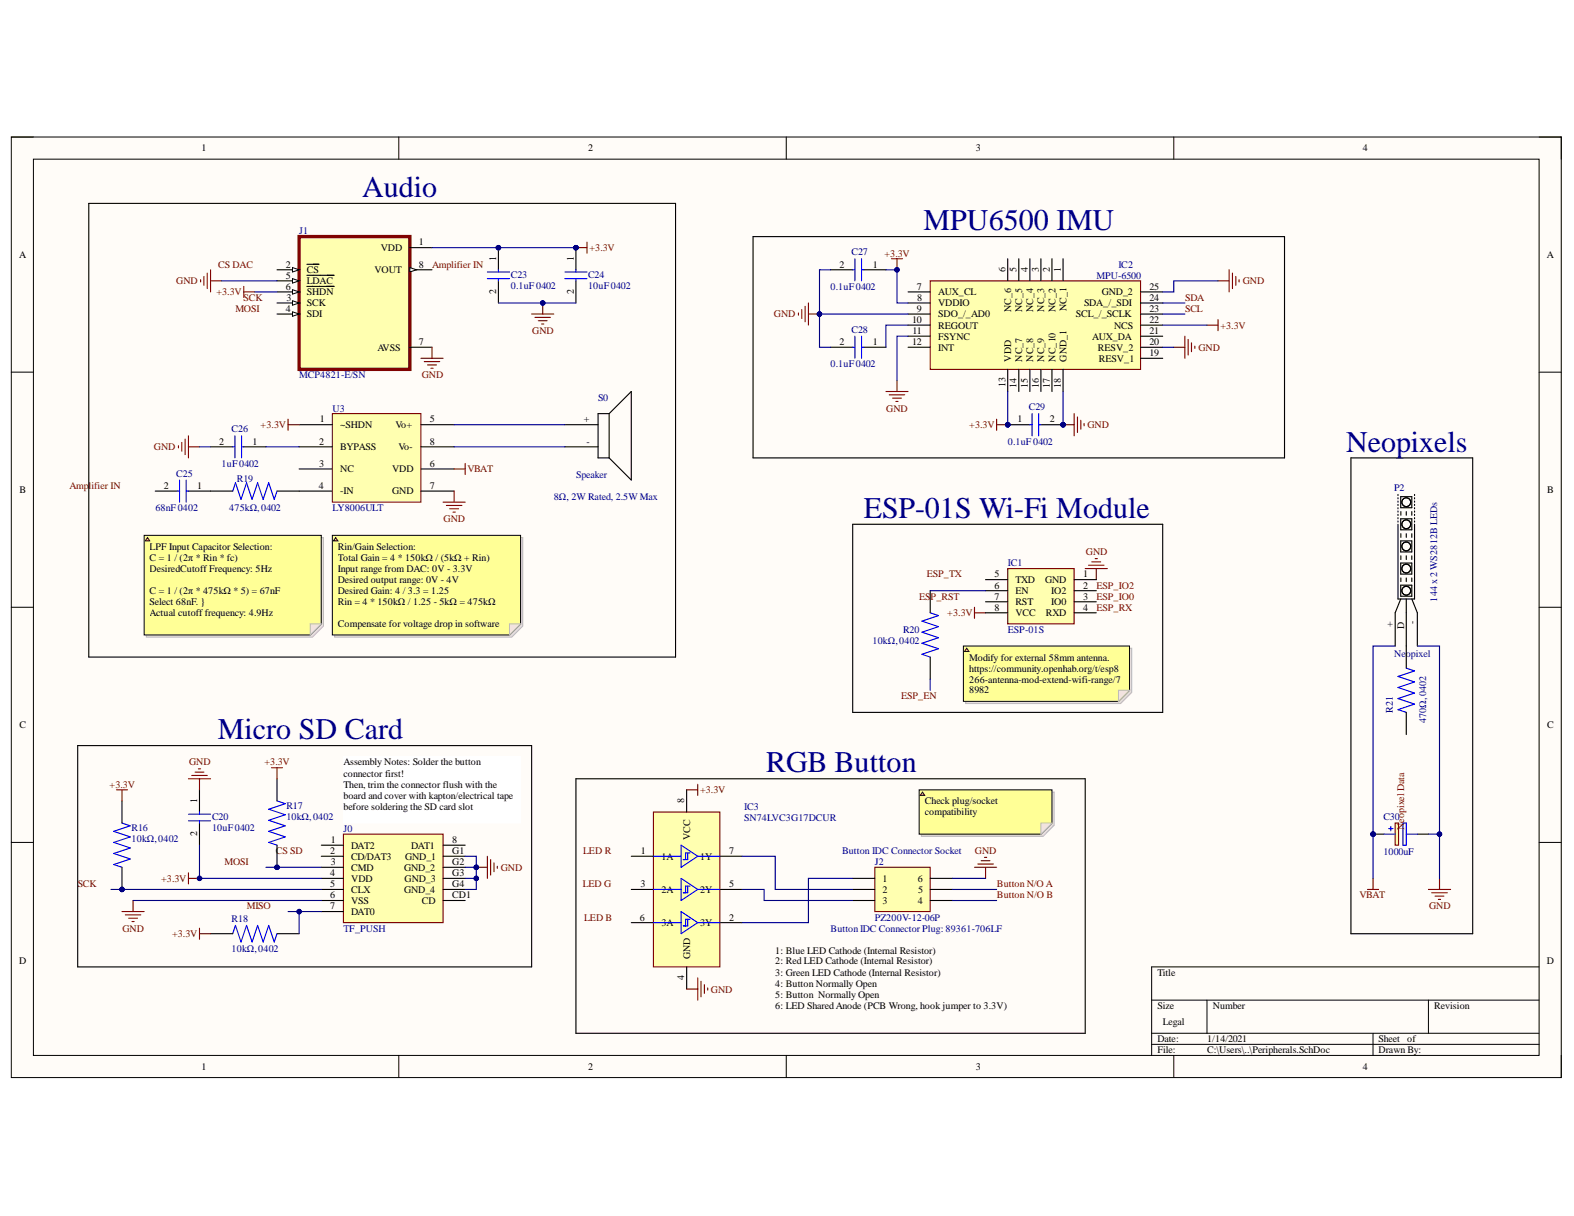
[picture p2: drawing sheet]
<svg xmlns="http://www.w3.org/2000/svg" width="279mm" height="216mm" viewBox="0 0 279 216" stroke-linecap="round" stroke-linejoin="round" font-family="sans-serif">
<defs><g id="words">
<g font-size="5.3" fill="#000080">
<text x="64.3" y="34.9">Audio</text>
<text x="163.9" y="40.8">MPU6500 IMU</text>
<text x="239" y="80.2">Neopixels</text>
<text x="153.4" y="91.9">ESP-01S Wi-Fi Module</text>
<text x="38.7" y="131.2">Micro SD Card</text>
<text x="136" y="137.1">RGB Button</text>
</g>
<g font-size="1.8">
<text x="35.8" y="26.9">1</text>
<text x="104.4" y="26.9">2</text>
<text x="173.2" y="26.9">3</text>
<text x="241.9" y="26.9">4</text>
<text x="3.4" y="45.8">A</text>
<text x="50.8" y="47.5">2</text>
<text x="67.6" y="44.6">VDD</text>
<text x="74.4" y="43.6">1</text>
<text x="74.4" y="47.5">8</text>
<text x="88.1" y="46.3" transform="rotate(-90 88.1 46.3)">1</text>
<text x="101.8" y="46.3" transform="rotate(-90 101.8 46.3)">1</text>
<text x="149" y="47.5">2</text>
<text x="155" y="47.5">1</text>
<text x="274.6" y="45.8">A</text>
<text x="50.8" y="49.5">5</text>
<text x="50.8" y="51.4">6</text>
<text x="50.8" y="53.4">3</text>
<text x="54.5" y="48.5">CS</text>
<text x="54.5" y="50.5">LDAC</text>
<text x="54.5" y="52.4">SHDN</text>
<text x="66.5" y="48.5">VOUT</text>
<text x="88.1" y="52.3" transform="rotate(-90 88.1 52.3)">2</text>
<text x="101.8" y="52.3" transform="rotate(-90 101.8 52.3)">2</text>
<text x="162.7" y="51.4">7</text>
<text x="162.8" y="53.4">8</text>
<text x="166.6" y="52.4">AUX_CL</text>
<text x="178.5" y="48.3" transform="rotate(-90 178.5 48.3)">6</text>
<text x="180.4" y="48.3" transform="rotate(-90 180.4 48.3)">5</text>
<text x="182.5" y="48.3" transform="rotate(-90 182.5 48.3)">4</text>
<text x="184.4" y="48.3" transform="rotate(-90 184.4 48.3)">3</text>
<text x="186.3" y="48.3" transform="rotate(-90 186.3 48.3)">2</text>
<text x="188.3" y="48.3" transform="rotate(-90 188.3 48.3)">1</text>
<text x="195.6" y="52.4">GND_2</text>
<text x="204" y="51.4">25</text>
<text x="204" y="53.4">24</text>
<text x="50.8" y="55.4">4</text>
<text x="54.5" y="54.4">SCK</text>
<text x="54.5" y="56.3">SDI</text>
<text x="161.9" y="57.3">10</text>
<text x="162" y="59.3">11</text>
<text x="162.7" y="55.4">9</text>
<text x="166.6" y="54.4">VDDIO</text>
<text x="166.6" y="56.3">SDO_/_AD0</text>
<text x="166.6" y="58.4">REGOUT</text>
<text x="179.5" y="55.4" transform="rotate(-90 179.5 55.4)">NC_6</text>
<text x="181.4" y="55.4" transform="rotate(-90 181.4 55.4)">NC_5</text>
<text x="183.4" y="55.4" transform="rotate(-90 183.4 55.4)">NC_4</text>
<text x="185.3" y="55.3" transform="rotate(-90 185.3 55.3)">NC_3</text>
<text x="187.4" y="55.4" transform="rotate(-90 187.4 55.4)">NC_2</text>
<text x="189.3" y="55.2" transform="rotate(-90 189.3 55.2)">NC_1</text>
<text x="191" y="56.3">SCL_/_SCLK</text>
<text x="192.4" y="54.4">SDA_/_SDI</text>
<text x="197.8" y="58.4">NCS</text>
<text x="204" y="55.4">23</text>
<text x="204" y="57.3">22</text>
<text x="204" y="59.3">21</text>
<text x="67" y="62.2">AVSS</text>
<text x="74.4" y="61.2">7</text>
<text x="149" y="61.2">2</text>
<text x="155" y="61.2">1</text>
<text x="161.9" y="61.2">12</text>
<text x="166.6" y="60.3">FSYNC</text>
<text x="166.6" y="62.2">INT</text>
<text x="179.5" y="64.2" transform="rotate(-90 179.5 64.2)">VDD</text>
<text x="181.4" y="64.2" transform="rotate(-90 181.4 64.2)">NC_7</text>
<text x="183.4" y="64.2" transform="rotate(-90 183.4 64.2)">NC_8</text>
<text x="185.3" y="64.2" transform="rotate(-90 185.3 64.2)">NC_9</text>
<text x="187.4" y="64.2" transform="rotate(-90 187.4 64.2)">NC_10</text>
<text x="189.3" y="64.2" transform="rotate(-90 189.3 64.2)">GND_1</text>
<text x="193.9" y="60.3">AUX_DA</text>
<text x="194.9" y="62.2">RESV_2</text>
<text x="195.1" y="64.2">RESV_1</text>
<text x="204" y="61.2">20</text>
<text x="204" y="63.3">19</text>
<text x="178.5" y="68.8" transform="rotate(-90 178.5 68.8)">13</text>
<text x="180.4" y="68.8" transform="rotate(-90 180.4 68.8)">14</text>
<text x="182.5" y="68.8" transform="rotate(-90 182.5 68.8)">15</text>
<text x="184.4" y="68.8" transform="rotate(-90 184.4 68.8)">16</text>
<text x="186.3" y="68.8" transform="rotate(-90 186.3 68.8)">17</text>
<text x="188.3" y="68.8" transform="rotate(-90 188.3 68.8)">18</text>
<text x="56.8" y="75">1</text>
<text x="60.4" y="76">~SHDN</text>
<text x="70.2" y="76">Vo+</text>
<text x="76.3" y="75">5</text>
<text x="103.6" y="75">+</text>
<text x="180.6" y="75">1</text>
<text x="186.3" y="75">2</text>
<text x="38.9" y="79">2</text>
<text x="44.8" y="79">1</text>
<text x="56.7" y="79">2</text>
<text x="56.7" y="82.9">3</text>
<text x="60.4" y="79.9">BYPASS</text>
<text x="60.4" y="83.9">NC</text>
<text x="69.6" y="83.9">VDD</text>
<text x="70.7" y="79.9">Vo-</text>
<text x="76.3" y="79">8</text>
<text x="76.3" y="82.9">6</text>
<text x="104.1" y="79">-</text>
<text x="3.5" y="87.5">B</text>
<text x="29.1" y="86.8">2</text>
<text x="35" y="86.8">1</text>
<text x="56.6" y="86.8">4</text>
<text x="60.4" y="87.8">-IN</text>
<text x="69.6" y="87.8">GND</text>
<text x="76.3" y="86.8">7</text>
<text x="274.7" y="87.5">B</text>
<text x="26.6" y="97.6">LPF Input Capacitor Selection:</text>
<text x="26.6" y="99.5">C = 1 / (2π * Rin * fc)</text>
<text x="26.6" y="101.6">DesiredCutoff Frequency: 5Hz</text>
<text x="60" y="97.6">Rin/Gain Selection:</text>
<text x="60" y="99.5">Total Gain = 4 * 150kΩ / (5kΩ + Rin)</text>
<text x="60" y="101.6">Input range from DAC: 0V - 3.3V</text>
<text x="26.6" y="105.5">C = 1 / (2π * 475kΩ * 5) = 67nF</text>
<text x="26.6" y="107.4">Select 68nF. }</text>
<text x="60" y="103.5">Desired output range: 0V - 4V</text>
<text x="60" y="105.5">Desired Gain: 4 / 3.3 = 1.25</text>
<text x="60" y="107.4">Rin = 4 * 150kΩ / 1.25 - 5kΩ = 475kΩ</text>
<text x="176.5" y="102.5">5</text>
<text x="176.5" y="104.5">6</text>
<text x="176.5" y="106.5">7</text>
<text x="180.3" y="103.5">TXD</text>
<text x="180.3" y="105.5">EN</text>
<text x="180.3" y="107.4">RST</text>
<text x="185.5" y="103.5">GND</text>
<text x="186.6" y="105.5">IO2</text>
<text x="186.6" y="107.4">IO0</text>
<text x="192.3" y="102.5">1</text>
<text x="192.3" y="104.5">2</text>
<text x="192.3" y="106.5">3</text>
<text x="26.6" y="109.4">Actual cutoff frequency: 4.9Hz</text>
<text x="60" y="111.4">Compensate for voltage drop in software</text>
<text x="176.5" y="108.4">8</text>
<text x="180.3" y="109.4">VCC</text>
<text x="185.7" y="109.4">RXD</text>
<text x="192.3" y="108.4">4</text>
<text x="247.2" y="111.4" transform="rotate(-90 247.2 111.4)">+</text>
<text x="249.3" y="111.6" transform="rotate(-90 249.3 111.6)">D</text>
<text x="251.2" y="110.9" transform="rotate(-90 251.2 110.9)">-</text>
<text x="172" y="117.3">Modify for external 58mm antenna.</text>
<text x="172" y="119.2">https://community.openhab.org/t/esp8</text>
<text x="172" y="121.2">266-antenna-mod-extend-wifi-range/7</text>
<text x="172" y="123.1">8982</text>
<text x="3.5" y="129.3">C</text>
<text x="274.7" y="129.3">C</text>
<text x="61" y="135.9">Assembly Notes: Solder the button</text>
<text x="61" y="137.9">connector first!</text>
<text x="35" y="142.6" transform="rotate(-90 35 142.6)">1</text>
<text x="61" y="139.9">Then, trim the connector flush with the</text>
<text x="61" y="141.8">board and cover with kapton/electrical tape</text>
<text x="61" y="143.8">before soldering the SD card slot</text>
<text x="121.5" y="142.6" transform="rotate(-90 121.5 142.6)">8</text>
<text x="164.2" y="142.8">Check plug/socket</text>
<text x="35" y="148.5" transform="rotate(-90 35 148.5)">2</text>
<text x="58.7" y="149.7">1</text>
<text x="80.3" y="149.7">8</text>
<text x="122.5" y="149.1" transform="rotate(-90 122.5 149.1)">VCC</text>
<text x="164.2" y="144.8">compatibility</text>
<text x="58.6" y="151.6">2</text>
<text x="58.6" y="155.6">4</text>
<text x="58.7" y="153.6">3</text>
<text x="62.3" y="150.7">DAT2</text>
<text x="62.3" y="152.6">CD/DAT3</text>
<text x="62.3" y="154.6">CMD</text>
<text x="71.7" y="154.6">GND_2</text>
<text x="71.9" y="152.6">GND_1</text>
<text x="73" y="150.7">DAT1</text>
<text x="80.3" y="151.6">G1</text>
<text x="80.3" y="153.6">G2</text>
<text x="80.3" y="155.6">G3</text>
<text x="113.8" y="151.6">1</text>
<text x="117.4" y="152.6">1A</text>
<text x="124.3" y="152.6">1Y</text>
<text x="129.4" y="151.6">7</text>
<text x="58.6" y="157.5">5</text>
<text x="58.6" y="159.5">6</text>
<text x="58.6" y="161.4">7</text>
<text x="62.3" y="156.5">VDD</text>
<text x="62.3" y="158.5">CLX</text>
<text x="62.3" y="160.5">VSS</text>
<text x="71.7" y="158.5">GND_4</text>
<text x="71.8" y="156.5">GND_3</text>
<text x="74.9" y="160.5">CD</text>
<text x="80.3" y="157.5">G4</text>
<text x="80.3" y="159.5">CD1</text>
<text x="113.7" y="157.5">3</text>
<text x="117.4" y="158.5">2A</text>
<text x="124.3" y="158.5">2Y</text>
<text x="129.4" y="157.5">5</text>
<text x="156.7" y="156.5">1</text>
<text x="156.7" y="158.5">2</text>
<text x="156.7" y="160.5">3</text>
<text x="162.9" y="156.5">6</text>
<text x="162.9" y="160.5">4</text>
<text x="163" y="158.5">5</text>
<text x="62.3" y="162.4">DAT0</text>
<text x="113.6" y="163.5">6</text>
<text x="117.4" y="164.4">3A</text>
<text x="124.3" y="164.4">3Y</text>
<text x="129.4" y="163.5">2</text>
<text x="3.4" y="171.1">D</text>
<text x="122.5" y="170.3" transform="rotate(-90 122.5 170.3)">GND</text>
<text x="137.6" y="169.3">1: Blue LED Cathode (Internal Resistor)</text>
<text x="137.6" y="171.2">2: Red LED Cathode (Internal Resistor)</text>
<text x="137.6" y="173.3">3: Green LED Cathode (Internal Resistor)</text>
<text x="205.5" y="173.3">Title</text>
<text x="274.6" y="171.1">D</text>
<text x="121.5" y="174" transform="rotate(-90 121.5 174)">4</text>
<text x="137.6" y="175.2">4: Button Normally Open</text>
<text x="137.6" y="177.2">5: Button Normally Open</text>
<text x="137.6" y="179.1">6: LED SharedAnode (PCB Wrong, hook jumper to 3.3V)</text>
<text x="205.5" y="179.1">Size</text>
<text x="215.3" y="179.1">Number</text>
<text x="254.6" y="179.1">Revision</text>
<text x="205.5" y="185">Date:</text>
<text x="206.4" y="182.1">Legal</text>
<text x="214.3" y="185">1/14/2021</text>
<text x="244.7" y="185">Sheet</text>
<text x="249.8" y="185">of</text>
<text x="35.8" y="189.9">1</text>
<text x="104.4" y="189.9">2</text>
<text x="173.2" y="189.9">3</text>
<text x="205.5" y="187">File:</text>
<text x="214.3" y="187">C:\Users\..\Peripherals.SchDoc</text>
<text x="241.9" y="189.9">4</text>
<text x="244.7" y="187">Drawn By:</text>
</g>
<g font-size="1.8" fill="#000080">
<text x="53.1" y="41.6">J1</text>
<text x="151.2" y="45.3">C27</text>
<text x="198.5" y="47.5">IC2</text>
<text x="90.7" y="49.3">C23</text>
<text x="90.7" y="51.2">0.1uF0402</text>
<text x="104.4" y="49.3">C24</text>
<text x="104.4" y="51.2">10uF0402</text>
<text x="147.4" y="51.4">0.1uF0402</text>
<text x="194.6" y="49.5">MPU-6500</text>
<text x="151.2" y="59.1">C28</text>
<text x="147.4" y="65.2">0.1uF0402</text>
<text x="53.1" y="67.1">MCP4821-E/SN</text>
<text x="106.2" y="71.1">S0</text>
<text x="41.1" y="76.8">C26</text>
<text x="59" y="73.1">U3</text>
<text x="182.6" y="72.8">C29</text>
<text x="39.3" y="82.9">1uF0402</text>
<text x="178.9" y="79">0.1uF0402</text>
<text x="31.3" y="84.6">C25</text>
<text x="42" y="85.7">R19</text>
<text x="98.3" y="88.8">8Ω, 2W Rated, 2.5W Max</text>
<text x="102.3" y="84.8">Speaker</text>
<text x="247.5" y="87.2">P2</text>
<text x="27.6" y="90.7">68nF0402</text>
<text x="40.7" y="90.7">475kΩ,0402</text>
<text x="59" y="90.7">LY8006ULT</text>
<text x="178.9" y="100.5">IC1</text>
<text x="255.1" y="106.8" transform="rotate(-90 255.1 106.8)">144 x 2 WS2812B LEDs</text>
<text x="160.3" y="112.3">R20</text>
<text x="178.9" y="112.3">ESP-01S</text>
<text x="154.9" y="114.3">10kΩ,0402</text>
<text x="247.5" y="116.7">Neopixel</text>
<text x="247.2" y="126.5" transform="rotate(-90 247.2 126.5)">R21</text>
<text x="253.2" y="128.5" transform="rotate(-90 253.2 128.5)">470Ω, 0402</text>
<text x="50.8" y="143.6">R17</text>
<text x="132.1" y="143.8">IC3</text>
<text x="23.3" y="147.5">R16</text>
<text x="23.3" y="149.5">10kΩ,0402</text>
<text x="37.6" y="145.5">C20</text>
<text x="37.6" y="147.5">10uF0402</text>
<text x="50.8" y="145.5">10kΩ,0402</text>
<text x="61" y="147.7">J0</text>
<text x="132.1" y="145.7">SN74LVC3G17DCUR</text>
<text x="245.6" y="145.5">C30</text>
<text x="149.5" y="151.6">Button IDC Connector Socket</text>
<text x="155.3" y="153.6">J2</text>
<text x="245.6" y="151.8">1000uF</text>
<text x="41.1" y="163.7">R18</text>
<text x="61" y="165.4">TF_PUSH</text>
<text x="147.4" y="165.4">ButtonIDC Connector Plug: 89361-706LF</text>
<text x="155.3" y="163.5">PZ200V-12-06P</text>
<text x="41.1" y="169">10kΩ,0402</text>
</g>
<g font-size="1.8" fill="#800000">
<text x="38.7" y="47.5">CS DAC</text>
<text x="76.7" y="47.5">Amplifier IN</text>
<text x="104.6" y="44.6">+3.3V</text>
<text x="157" y="45.6">+3.3V</text>
<text x="31.3" y="50.5">GND</text>
<text x="38.4" y="52.4">+3.3V</text>
<text x="43.2" y="53.4">SCK</text>
<text x="210.4" y="53.4">SDA</text>
<text x="220.6" y="50.5">GND</text>
<text x="41.8" y="55.4">MOSI</text>
<text x="94.5" y="59.3">GND</text>
<text x="137.4" y="56.3">GND</text>
<text x="210.4" y="55.4">SCL</text>
<text x="216.6" y="58.4">+3.3V</text>
<text x="212.7" y="62.2">GND</text>
<text x="74.9" y="67.1">GND</text>
<text x="46.3" y="76">+3.3V</text>
<text x="157.3" y="73.1">GND</text>
<text x="172" y="76">+3.3V</text>
<text x="193" y="76">GND</text>
<text x="27.3" y="79.9">GND</text>
<text x="83" y="83.9">VBAT</text>
<text x="12.3" y="86.8">Amplifier IN</text>
<text x="78.8" y="92.7">GND</text>
<text x="192.8" y="98.6">GND</text>
<text x="163.2" y="106.5">ES</text>
<text x="164.5" y="102.5">ESP_TX</text>
<text x="165.2" y="106.5">P_RST</text>
<text x="194.6" y="104.5">ESP_IO2</text>
<text x="194.6" y="106.5">ESP_IO0</text>
<text x="168.2" y="109.4">+3.3V</text>
<text x="194.6" y="108.4">ESP_RX</text>
<text x="160" y="124.1">ESP_EN</text>
<text x="33.6" y="135.9">GND</text>
<text x="46.9" y="135.9">+3.3V</text>
<text x="19.5" y="139.9">+3.3V</text>
<text x="124.3" y="140.8">+3.3V</text>
<text x="249.3" y="147.3" transform="rotate(-90 249.3 147.3)">Neopixel Data</text>
<text x="39.8" y="153.6">MOSI</text>
<text x="49" y="151.6">CS SD</text>
<text x="88.9" y="154.6">GND</text>
<text x="103.5" y="151.6">LED R</text>
<text x="173.1" y="151.6">GND</text>
<text x="13.8" y="157.5">SCK</text>
<text x="28.6" y="156.5">+3.3V</text>
<text x="43.8" y="161.4">MISO</text>
<text x="103.4" y="157.5">LED G</text>
<text x="177" y="157.5">Button N/O A</text>
<text x="177" y="159.5">Button N/O B</text>
<text x="241.3" y="159.5">VBAT</text>
<text x="253.7" y="161.4">GND</text>
<text x="21.7" y="165.4">GND</text>
<text x="30.5" y="166.3">+3.3V</text>
<text x="103.7" y="163.5">LED B</text>
<text x="126.2" y="176.2">GND</text>
</g>
</g></defs>
<path d="M2 24.3h275.1v167h-275.1z" fill-rule="evenodd" fill="#fffcf8"/>
<path d="M2 24.3h275.1v167h-275.1z" fill="none" stroke="#000" stroke-width=".18"/>
<path d="M5.9 28.3h267.3v159.1h-267.3z" fill-rule="evenodd" fill="#fffcf8"/>
<g fill="none" stroke="#000" stroke-width=".18">
<path d="M2 24.3h3.9M5.9 28.3h267.3v159.1h-267.3zM70.8 24.3v4M139.6 24.3v4M208.4 24.3v4M273.2 24.3h3.9v4M2 66.1h3.9M273.2 66.1h3.9M2 107.8h3.9M273.2 107.8h3.9M2 149.6h3.9M273.2 149.6h3.9"/>
<path d="M204.4 177.6h68.8M214.2 177.6v5.9M253.6 177.6v5.9M273.2 171.7h-68.8v15.7M70.8 187.4v3.9M139.6 187.4v3.9M204.4 183.5h68.8M204.4 185.4h68.8M208.4 187.4v3.9M243.7 183.5v3.9M277.1 187.4v3.9"/>
</g>
<circle cx="102.2" cy="44" r=".39" fill="#000080"/>
<circle cx="102.2" cy="44" r=".39" fill="none" stroke="#000080" stroke-width=".18"/>
<path d="M102.2 44v3.9" fill="none" stroke="#000" stroke-width=".2"/>
<circle cx="102.2" cy="44" r=".39" fill="#000080"/>
<circle cx="102.2" cy="44" r=".39" fill="none" stroke="#000080" stroke-width=".18"/>
<path d="M102.2 49.9v3.9" fill="none" stroke="#000" stroke-width=".2"/>
<path d="M100.3 48.3h3.9M100.3 49.5h3.9M102.2 47.9v.4M102.2 49.5v.4" fill="none" stroke="#00f" stroke-width=".2"/>
<path d="M102.2 44h2M104.2 43v2" fill="none" stroke="#800000" stroke-width=".2"/>
<circle cx="102.2" cy="44" r=".39" fill="#000080"/>
<circle cx="102.2" cy="44" r=".39" fill="none" stroke="#000080" stroke-width=".18"/>
<path d="M94.4 55.8h3.9M95 56.3h2.7M95.6 56.9h1.5M96.1 57.5h.4M96.3 53.8v2" fill="none" stroke="#800000" stroke-width=".2"/>
<circle cx="96.3" cy="53.8" r=".39" fill="#000080"/>
<circle cx="96.3" cy="53.8" r=".39" fill="none" stroke="#000080" stroke-width=".18"/>
<path d="M53.1 42h19.7v23.6h-19.7z" fill-rule="evenodd" fill="#ffffb0"/>
<path d="M53.1 42h19.7v23.6h-19.7z" fill="none" stroke="#800000" stroke-width=".59"/>
<path d="M49.2 47.9h3.9" fill="none" stroke="#000" stroke-width=".2"/>
<path d="M51.9 47.5l1.2 .4-1.2 .4z" fill="#f8fcff"/>
<path d="M51.9 47.5l1.2 .4-1.2 .4z" fill="none" stroke="#000" stroke-width=".18"/>
<path d="M49.2 49.9h3.9M54.5 46.9h2.1" fill="none" stroke="#000" stroke-width=".2"/>
<path d="M51.9 49.5l1.2 .4-1.2 .4z" fill="#f8fcff"/>
<path d="M51.9 49.5l1.2 .4-1.2 .4z" fill="none" stroke="#000" stroke-width=".18"/>
<path d="M49.2 51.8h3.9M54.5 48.9h4.8" fill="none" stroke="#000" stroke-width=".2"/>
<path d="M51.9 51.4l1.2 .4-1.2 .4z" fill="#f8fcff"/>
<path d="M51.9 51.4l1.2 .4-1.2 .4z" fill="none" stroke="#000" stroke-width=".18"/>
<path d="M49.2 53.8h3.9M54.5 50.8h4.8" fill="none" stroke="#000" stroke-width=".2"/>
<path d="M51.9 53.4l1.2 .4-1.2 .4z" fill="#f8fcff"/>
<path d="M51.9 53.4l1.2 .4-1.2 .4z" fill="none" stroke="#000" stroke-width=".18"/>
<path d="M49.2 55.8h3.9" fill="none" stroke="#000" stroke-width=".2"/>
<path d="M51.9 55.4l1.2 .4-1.2 .4z" fill="#f8fcff"/>
<path d="M51.9 55.4l1.2 .4-1.2 .4z" fill="none" stroke="#000" stroke-width=".18"/>
<path d="M72.8 44h3.9M72.8 47.9h3.9" fill="none" stroke="#000" stroke-width=".2"/>
<path d="M72.8 47.5l1.1 .4-1.1 .4z" fill="#f8fcff"/>
<path d="M72.8 47.5l1.1 .4-1.1 .4z" fill="none" stroke="#000" stroke-width=".18"/>
<path d="M72.8 61.7h3.9" fill="none" stroke="#000" stroke-width=".2"/>
<path d="M74.7 63.6h3.9M75.3 64.2h2.8M75.9 64.8h1.6M76.5 65.4h.4M76.7 61.7v1.9" fill="none" stroke="#800000" stroke-width=".2"/>
<circle cx="88.5" cy="44" r=".39" fill="#000080"/>
<circle cx="88.5" cy="44" r=".39" fill="none" stroke="#000080" stroke-width=".18"/>
<path d="M88.5 44v3.9" fill="none" stroke="#000" stroke-width=".2"/>
<circle cx="88.5" cy="44" r=".39" fill="#000080"/>
<circle cx="88.5" cy="44" r=".39" fill="none" stroke="#000080" stroke-width=".18"/>
<path d="M88.5 49.9v3.9" fill="none" stroke="#000" stroke-width=".2"/>
<path d="M86.5 48.3h3.9M86.5 49.5h3.9M88.5 47.9v.4M88.5 49.5v.4" fill="none" stroke="#00f" stroke-width=".2"/>
<path d="M35.6 49.7v.4M36.2 49.1v1.6M36.8 48.5v2.7M37.4 47.9v3.9M37.4 49.9h1.9M43.3 50.8v2M43.3 51.8h1.9" fill="none" stroke="#800000" stroke-width=".2"/>
<path d="M59 73.4h15.7v15.8h-15.7z" fill-rule="evenodd" fill="#ffffb0"/>
<path d="M59 73.4h15.7v15.8h-15.7z" fill="none" stroke="#800000" stroke-width=".18"/>
<g fill="none" stroke="#000" stroke-width=".2">
<path d="M37.4 79.3h3.9M43.3 79.3h3.9M53.1 75.4h5.9M53.1 79.3h5.9M74.7 75.4h5.9M74.7 79.3h5.9M100.3 75.4h5.9M100.3 79.3h5.9M108.1 73.4h-1.9v7.9h1.9M108.1 73.4v7.9M108.1 73.4l4-3.9v15.7l-4-3.9M147.4 61.7h4"/>
<path d="M153.3 61.7h4M27.6 87.2h3.9M33.4 87.2h7.9M49.2 87.2h9.8M53.1 83.3h5.9M74.7 83.3h5.9M74.7 87.2h5.9"/>
</g>
<g fill="none" stroke="#800000" stroke-width=".2">
<path d="M141.7 55.6v.4M142.3 55v1.5M142.9 54.4v2.7M143.5 53.8v3.9M143.5 55.8h2M31.7 79.1v.4M32.3 78.6v1.5M32.9 78v2.7M33.4 77.4v3.9M33.4 79.3h2M51.1 74.4v2M51.1 75.4h2"/>
<path d="M157.3 69.5h3.9M157.8 70.1h2.8M158.4 70.7h1.6M159 71.3h.4M159.2 67.5v2M78.6 89.2h4M79.2 89.7h2.8M79.8 90.3h1.6M80.4 90.9h.4M80.6 87.2v2M80.6 83.3h2M82.6 82.3v1.9"/>
</g>
<g fill="none" stroke="#00f" stroke-width=".2">
<path d="M151.8 59.7v3.9M152.9 59.7v3.9M41.3 79.3h.4M41.7 77.4v3.9M42.9 77.4v3.9M42.9 79.3h.4M151.4 61.7h.4M152.9 61.7h.4M31.5 87.2h.4M31.9 85.2v4M33.1 85.2v4M33.1 87.2h.3"/>
<path d="M41.3 87.2l.5-1.5 1 3 1-3 .9 3 1-3 1 3 1-3 1 3 .5-1.5"/>
</g>
<circle cx="145.5" cy="55.8" r=".39" fill="#000080"/>
<circle cx="145.5" cy="55.8" r=".39" fill="none" stroke="#000080" stroke-width=".18"/>
<path d="M147.4 47.9h4M153.3 47.9h4" fill="none" stroke="#000" stroke-width=".2"/>
<path d="M151.4 47.9h.4M151.8 45.9v4M152.9 45.9v4M152.9 47.9h.4" fill="none" stroke="#00f" stroke-width=".2"/>
<path d="M158.2 45.9h2M159.2 45.9v2" fill="none" stroke="#800000" stroke-width=".2"/>
<circle cx="159.2" cy="47.9" r=".39" fill="#000080"/>
<circle cx="159.2" cy="47.9" r=".39" fill="none" stroke="#000080" stroke-width=".18"/>
<path d="M210.3 59.7v3.9M214.2 57.7h2M216.2 56.7v2M216.2 49.9h2M218.2 47.9v3.9M218.8 48.5v2.7M219.4 49.1v1.6M219.9 49.7v.4M208.4 61.7h1.9M210.9 60.3v2.7M211.5 60.9v1.5M212.1 61.5v.4" fill="none" stroke="#800000" stroke-width=".2"/>
<circle cx="178.9" cy="75.4" r=".39" fill="#000080"/>
<circle cx="178.9" cy="75.4" r=".39" fill="none" stroke="#000080" stroke-width=".18"/>
<circle cx="188.7" cy="75.4" r=".39" fill="#000080"/>
<circle cx="188.7" cy="75.4" r=".39" fill="none" stroke="#000080" stroke-width=".18"/>
<path d="M178.9 75.4h3.9" fill="none" stroke="#000" stroke-width=".2"/>
<circle cx="178.9" cy="75.4" r=".39" fill="#000080"/>
<circle cx="178.9" cy="75.4" r=".39" fill="none" stroke="#000080" stroke-width=".18"/>
<path d="M184.8 75.4h3.9" fill="none" stroke="#000" stroke-width=".2"/>
<circle cx="188.7" cy="75.4" r=".39" fill="#000080"/>
<circle cx="188.7" cy="75.4" r=".39" fill="none" stroke="#000080" stroke-width=".18"/>
<path d="M182.8 75.4h.4M183.2 73.4v4M184.4 73.4v4M184.4 75.4h.4" fill="none" stroke="#00f" stroke-width=".2"/>
<path d="M188.7 75.4h2M190.7 73.4v4M191.3 74v2.8M191.9 74.6v1.6M192.4 75.2v.4" fill="none" stroke="#800000" stroke-width=".2"/>
<circle cx="188.7" cy="75.4" r=".39" fill="#000080"/>
<circle cx="188.7" cy="75.4" r=".39" fill="none" stroke="#000080" stroke-width=".18"/>
<path d="M176.9 74.4v2M176.9 75.4h2" fill="none" stroke="#800000" stroke-width=".2"/>
<circle cx="178.9" cy="75.4" r=".39" fill="#000080"/>
<circle cx="178.9" cy="75.4" r=".39" fill="none" stroke="#000080" stroke-width=".18"/>
<path d="M61 148.1h17.6v15.7h-17.6z" fill-rule="evenodd" fill="#ffffb0"/>
<path d="M61 148.1h17.6v15.7h-17.6zM84.5 154h2M86.5 152v4M87.1 152.6v2.8M87.7 153.2v1.6M88.3 153.8v.4" fill="none" stroke="#800000" stroke-width=".2"/>
<g fill="none" stroke="#000" stroke-width=".2">
<path d="M57 150.1h4M57 152h4M57 154h4M57 156h4M57 157.9h4M57 159.9h4M78.6 150.1h4M78.6 152h4M78.6 154h4M78.6 156h4M78.6 157.9h4M78.6 159.9h4"/>
<path d="M57 161.8h4"/>
</g>
<circle cx="84.5" cy="154" r=".39" fill="#000080"/>
<circle cx="84.5" cy="154" r=".39" fill="none" stroke="#000080" stroke-width=".18"/>
<path d="M33.4 155v1.9M33.4 156h2" fill="none" stroke="#800000" stroke-width=".2"/>
<circle cx="35.4" cy="156" r=".39" fill="#000080"/>
<circle cx="35.4" cy="156" r=".39" fill="none" stroke="#000080" stroke-width=".18"/>
<circle cx="49.2" cy="154" r=".39" fill="#000080"/>
<circle cx="49.2" cy="154" r=".39" fill="none" stroke="#000080" stroke-width=".18"/>
<path d="M49.2 142.2l1.4 .5-2.9 1 2.9 1-2.9 .9 2.9 1-2.9 1 2.9 1-2.9 1 1.5 .5" fill="none" stroke="#00f" stroke-width=".2"/>
<path d="M49.2 150.1v3.9" fill="none" stroke="#000" stroke-width=".2"/>
<circle cx="49.2" cy="154" r=".39" fill="#000080"/>
<circle cx="49.2" cy="154" r=".39" fill="none" stroke="#000080" stroke-width=".18"/>
<path d="M49.2 138.3v3.9M37.4 165.8h3.9M49.2 165.8h3.9" fill="none" stroke="#000" stroke-width=".2"/>
<path d="M48.2 136.3h1.9M49.2 136.3v2M23.6 159.9v1.9M21.7 161.8h3.9M22.2 162.4h2.8M22.8 163h1.6M23.4 163.6h.4" fill="none" stroke="#800000" stroke-width=".2"/>
<path d="M41.3 165.8l.5-1.5 1 2.9 1-2.9 .9 2.9 1-2.9 1 2.9 1-2.9 1 2.9 .5-1.4" fill="none" stroke="#00f" stroke-width=".2"/>
<circle cx="21.7" cy="157.9" r=".39" fill="#000080"/>
<circle cx="21.7" cy="157.9" r=".39" fill="none" stroke="#000080" stroke-width=".18"/>
<path d="M21.7 146.1l1.4 .5-2.9 1 2.9 1-2.9 1 2.9 1-2.9 .9 2.9 1-2.9 1 1.5 .5" fill="none" stroke="#00f" stroke-width=".2"/>
<path d="M21.7 154v3.9" fill="none" stroke="#000" stroke-width=".2"/>
<circle cx="21.7" cy="157.9" r=".39" fill="#000080"/>
<circle cx="21.7" cy="157.9" r=".39" fill="none" stroke="#000080" stroke-width=".18"/>
<g fill="none" stroke="#000" stroke-width=".2">
<path d="M248.2 87.8v.2M248.2 88.4v.2M248.2 89v.2M248.2 89.6v.1M248.2 90.1v.2M248.2 90.7v.2M248.2 91.3v.2M248.2 91.9v.2M248.2 92.5v.2M248.2 93.1v13.3h2.9v-13.3M248.6 88.2h2v1.9h-2zM248.6 92.1h2v2h-2z"/>
<path d="M248.6 96h2v2h-2zM248.6 100h2v1.9h-2zM248.7 90.8v.7M248.7 94.8v.6M248.7 98.7v.6M249.6 90.8v.7M249.6 94.8v.6M249.6 98.7v.6M250.6 90.8v.7M250.6 94.8v.6M250.6 98.7v.6M251.1 87.8v.2"/>
<path d="M251.1 88.4v.2M251.1 89v.2M251.1 89.6v.1M251.1 90.1v.2M251.1 90.7v.2M251.1 91.3v.2M251.1 91.9v.2M251.1 92.5v.2M248.6 103.9h2v2h-2zM248.6 106.4l-.9 2.4v5.9M248.7 102.6v.7M249.6 102.6v.7"/>
<path d="M249.6 106.4v8.3M250.6 102.6v.7M250.6 106.4l1 2.4v5.9M21.7 142.2v3.9"/>
<circle cx="249.6" cy="89.2" r=".78"/>
<circle cx="249.6" cy="97" r=".78"/>
<circle cx="249.6" cy="93.1" r=".78"/>
<circle cx="249.6" cy="104.9" r=".78"/>
<circle cx="249.6" cy="100.9" r=".78"/>
</g>
<path d="M20.7 140.2h1.9M21.7 140.2v2M35.4 164.8v2M35.4 165.8h2" fill="none" stroke="#800000" stroke-width=".2"/>
<circle cx="243.7" cy="148.1" r=".39" fill="#000080"/>
<circle cx="243.7" cy="148.1" r=".39" fill="none" stroke="#000080" stroke-width=".18"/>
<path d="M247.7 146.1h.6v4h-.6z" fill-rule="evenodd" fill="#ffffb0"/>
<path d="M247.7 146.1h.6v4h-.6z" fill="none" stroke="#800000" stroke-width=".2"/>
<path d="M243.7 148.1h2" fill="none" stroke="#000" stroke-width=".2"/>
<circle cx="243.7" cy="148.1" r=".39" fill="#000080"/>
<circle cx="243.7" cy="148.1" r=".39" fill="none" stroke="#000080" stroke-width=".18"/>
<path d="M15.8 36.1h104.1v80.6h-104.1zM133.7 42h94.3v39.3h-94.3zM239.8 81.3h21.6v84.5h-21.6zM249.6 114.7v3.9M13.8 132.4h80.6v39.3h-80.6zM249.6 126.5v3.9M251.6 148.1h2" fill="none" stroke="#000" stroke-width=".2"/>
<path d="M249.6 118.6l1.5 .5-2.9 1 2.9 1-2.9 1 2.9 1-2.9 .9 2.9 1-2.9 1 1.4 .5M245.7 148.1h2M246.5 147.1h.8M246.9 146.7v.8M249 146.1h.6v4h-.6zM249.6 148.1h2" fill="none" stroke="#00f" stroke-width=".2"/>
<path d="M242.8 157.9h1.9M243.7 156v1.9M253.6 157.9h3.9M254.2 158.5h2.7M254.7 159.1h1.6M255.3 159.7h.4M255.5 156v1.9" fill="none" stroke="#800000" stroke-width=".2"/>
<path d="M116 144.2h11.8v27.5h-11.8z" fill-rule="evenodd" fill="#ffffb0"/>
<g fill="none" stroke="#800000" stroke-width=".2">
<path d="M193.8 99.8h1.6M194.4 99.2h.4M173 107.8v2M173 108.8h1.9M192.6 100.9h4M193.2 100.4h2.8M194.6 100.9v2M123.9 139.3v1.9M116 144.2h11.8v27.5h-11.8zM121.9 140.2h2M173 154h3.9M173.6 153.4h2.7"/>
<path d="M174.2 152.8h1.5M174.8 152.2h.3M174.9 154v2M121.9 175.6h2M123.9 173.6v4M124.4 174.2v2.8M125 174.8v1.6M125.6 175.4v.4"/>
</g>
<path d="M151.4 93.1h55v33.4h-55zM165.1 104.9v3.9M165.1 116.7v3.9M102.2 138.3h90.4v45.2h-90.4zM112.1 152h3.9M112.1 157.9h3.9M121.9 140.2v4M127.8 152h3.9M127.8 157.9h3.9M112.1 163.8h3.9M121.9 171.7v3.9M127.8 163.8h3.9" fill="none" stroke="#000" stroke-width=".2"/>
<g fill="none" stroke="#00f" stroke-width=".2">
<path d="M165.1 108.8l1.5 .5-3 1 3 1-3 .9 3 1-3 1 3 1-3 1 1.5 .5M116 157.9h4.9M116 152h4.9M120.9 150.1l3 1.9-3 2zM120.9 156l3 1.9-3 2zM122.1 151.4v1.2h-.8M122.1 157.3v1.2h-.8M122.5 151.4h-.8v1.2M122.5 157.3h-.8v1.2M123.9 157.9h3.9M123.9 152h3.9M116 163.8h4.9"/>
<path d="M120.9 161.8l3 2-3 2zM122.1 163.2v1.2h-.8M122.5 163.2h-.8v1.2M123.9 163.8h3.9"/>
</g>
<path d="M178.9 100.9h11.8v9.9h-11.8z" fill-rule="evenodd" fill="#ffffb0"/>
<path d="M178.9 100.9h11.8v9.9h-11.8z" fill="none" stroke="#800000" stroke-width=".2"/>
<path d="M174.9 102.9h4M174.9 104.9h4M174.9 106.8h4M174.9 108.8h4M190.7 102.9h3.9M190.7 104.9h3.9M190.7 106.8h3.9M190.7 108.8h3.9" fill="none" stroke="#000" stroke-width=".2"/>
<path d="M165.1 49.9h37.4v15.7h-37.4z" fill-rule="evenodd" fill="#ffffb0"/>
<path d="M165.1 49.9h37.4v15.7h-37.4zM33.4 138.3h4M34 137.7h2.8M34.6 137.1h1.6M35.2 136.5h.4M35.4 138.3v1.9" fill="none" stroke="#800000" stroke-width=".2"/>
<g fill="none" stroke="#000" stroke-width=".2">
<path d="M161.2 51.8h3.9M161.2 53.8h3.9M161.2 55.8h3.9M161.2 57.7h3.9M161.2 59.7h3.9M178.9 45.9v4M180.8 45.9v4M182.8 45.9v4M184.8 45.9v4M186.7 45.9v4M188.7 45.9v4M202.5 51.8h3.9"/>
<path d="M202.5 53.8h3.9M202.5 57.7h3.9M202.5 59.7h3.9M202.5 55.8h3.9M161.2 61.7h3.9M178.9 65.6v3.9M180.8 65.6v3.9M182.8 65.6v3.9M184.8 65.6v3.9M186.7 65.6v3.9M188.7 65.6v3.9M202.5 61.7h3.9"/>
<path d="M202.5 63.6h3.9M35.4 140.2v4M35.4 146.1v4"/>
</g>
<path d="M33.4 144.6h4M33.4 145.7h4M35.4 144.2v.4M35.4 145.7v.4" fill="none" stroke="#00f" stroke-width=".2"/>
<path d="M155.3 154h9.8v7.8h-9.8z" fill-rule="evenodd" fill="#ffffb0"/>
<path d="M155.3 154h9.8v7.8h-9.8z" fill="none" stroke="#800000" stroke-width=".2"/>
<path d="M151.4 156h3.9M151.4 157.9h3.9M151.4 159.9h3.9M165.1 156h4M165.1 157.9h4M165.1 159.9h4" fill="none" stroke="#000" stroke-width=".2"/>
<path d="M61 134.3h31.4v11.8h-31.4z" fill-rule="evenodd" fill="#fff"/>
<path d="M61 134.3h31.4v11.8h-31.4z" fill="none" stroke="#fff" stroke-width=".18"/>
<path d="M26 95.4h31.4v15.8l-1.9 1.9h-29.5z" fill-rule="evenodd" fill="#e0ddd7"/>
<path d="M26 95.4h31.4v15.8l-1.9 1.9h-29.5z" fill="none" stroke="#bfbdba" stroke-width=".18"/>
<path d="M25.6 95.1h31.4v15.7l-1.9 1.9h-29.5z" fill-rule="evenodd" fill="#ffff96"/>
<path d="M25.6 95.1h31.4v15.7l-1.9 1.9h-29.5z" fill="none" stroke="#000" stroke-width=".18"/>
<path d="M55.1 110.8h1.9l-1.9 1.9z" fill="#f2f0d8"/>
<path d="M55.1 110.8h1.9l-1.9 1.9z" fill="none" stroke="#bfbdba" stroke-width=".18"/>
<path d="M26.2 95.4l.4 .6h-.8z" fill="#ffcc78"/>
<path d="M26.2 95.4l.4 .6h-.8z" fill="none" stroke="#300" stroke-width=".18"/>
<path d="M59.4 95.4h33.4v15.8l-2 1.9h-31.4z" fill-rule="evenodd" fill="#e0ddd7"/>
<path d="M59.4 95.4h33.4v15.8l-2 1.9h-31.4z" fill="none" stroke="#bfbdba" stroke-width=".18"/>
<path d="M59 95.1h33.4v15.7l-2 1.9h-31.4z" fill-rule="evenodd" fill="#ffff96"/>
<path d="M59 95.1h33.4v15.7l-2 1.9h-31.4z" fill="none" stroke="#000" stroke-width=".18"/>
<path d="M90.4 110.8h2l-2 1.9z" fill="#f2f0d8"/>
<path d="M90.4 110.8h2l-2 1.9z" fill="none" stroke="#bfbdba" stroke-width=".18"/>
<path d="M59.6 95.4l.4 .6h-.8z" fill="#ffcc78"/>
<path d="M59.6 95.4l.4 .6h-.8z" fill="none" stroke="#300" stroke-width=".18"/>
<path d="M171.4 115.1h29.5v7.9l-2 1.9h-27.5z" fill-rule="evenodd" fill="#e0ddd7"/>
<path d="M171.4 115.1h29.5v7.9l-2 1.9h-27.5z" fill="none" stroke="#bfbdba" stroke-width=".18"/>
<path d="M171 114.7h29.5v7.9l-2 1.9h-27.5z" fill-rule="evenodd" fill="#ffff96"/>
<path d="M171 114.7h29.5v7.9l-2 1.9h-27.5z" fill="none" stroke="#000" stroke-width=".18"/>
<path d="M198.5 122.6h2l-2 1.9z" fill="#f2f0d8"/>
<path d="M198.5 122.6h2l-2 1.9z" fill="none" stroke="#bfbdba" stroke-width=".18"/>
<path d="M171.6 115.1l.4 .6h-.8z" fill="#ffcc78"/>
<path d="M171.6 115.1l.4 .6h-.8z" fill="none" stroke="#300" stroke-width=".18"/>
<path d="M163.5 140.6h23.6v5.9l-1.9 2h-21.7z" fill-rule="evenodd" fill="#e0ddd7"/>
<path d="M163.5 140.6h23.6v5.9l-1.9 2h-21.7z" fill="none" stroke="#bfbdba" stroke-width=".18"/>
<path d="M163.2 140.2h23.5v5.9l-1.9 2h-21.6z" fill-rule="evenodd" fill="#ffff96"/>
<path d="M163.2 140.2h23.5v5.9l-1.9 2h-21.6z" fill="none" stroke="#000" stroke-width=".18"/>
<path d="M184.8 146.1h1.9l-1.9 2z" fill="#f2f0d8"/>
<path d="M184.8 146.1h1.9l-1.9 2z" fill="none" stroke="#bfbdba" stroke-width=".18"/>
<path d="M163.7 140.6l.4 .6h-.8z" fill="#ffcc78"/>
<path d="M163.7 140.6l.4 .6h-.8z" fill="none" stroke="#300" stroke-width=".18"/>
<path d="M188.7 69.5v5.9" fill="none" stroke="#000080" stroke-width=".2"/>
<circle cx="188.7" cy="75.4" r=".39" fill="#000080"/>
<circle cx="188.7" cy="75.4" r=".39" fill="none" stroke="#000080" stroke-width=".18"/>
<path d="M19.7 157.9h37.3" fill="none" stroke="#000080" stroke-width=".2"/>
<circle cx="21.7" cy="157.9" r=".39" fill="#000080"/>
<circle cx="21.7" cy="157.9" r=".39" fill="none" stroke="#000080" stroke-width=".18"/>
<path d="M23.6 159.9h33.4M35.4 150.1v5.9h21.6" fill="none" stroke="#000080" stroke-width=".2"/>
<circle cx="35.4" cy="156" r=".39" fill="#000080"/>
<circle cx="35.4" cy="156" r=".39" fill="none" stroke="#000080" stroke-width=".18"/>
<path d="M39.3 49.9h9.9M45.2 51.8h4M35.4 79.3h2M47.2 154h9.8" fill="none" stroke="#000080" stroke-width=".2"/>
<circle cx="49.2" cy="154" r=".39" fill="#000080"/>
<circle cx="49.2" cy="154" r=".39" fill="none" stroke="#000080" stroke-width=".18"/>
<path d="M47.2 79.3h5.9M51.1 161.8h5.9" fill="none" stroke="#000080" stroke-width=".2"/>
<circle cx="53.1" cy="161.9" r=".39" fill="#000080"/>
<circle cx="53.1" cy="161.9" r=".39" fill="none" stroke="#000080" stroke-width=".18"/>
<path d="M76.7 44h25.5" fill="none" stroke="#000080" stroke-width=".2"/>
<circle cx="88.5" cy="44" r=".39" fill="#000080"/>
<circle cx="88.5" cy="44" r=".39" fill="none" stroke="#000080" stroke-width=".18"/>
<circle cx="102.2" cy="44" r=".39" fill="#000080"/>
<circle cx="102.2" cy="44" r=".39" fill="none" stroke="#000080" stroke-width=".18"/>
<path d="M80.6 79.3h19.7M80.6 75.4h19.7M84.5 156v1.9h-1.9" fill="none" stroke="#000080" stroke-width=".2"/>
<circle cx="84.5" cy="156" r=".39" fill="#000080"/>
<circle cx="84.5" cy="156" r=".39" fill="none" stroke="#000080" stroke-width=".18"/>
<path d="M84.5 154v2h-1.9" fill="none" stroke="#000080" stroke-width=".2"/>
<circle cx="84.5" cy="156" r=".39" fill="#000080"/>
<circle cx="84.5" cy="156" r=".39" fill="none" stroke="#000080" stroke-width=".18"/>
<circle cx="84.5" cy="154" r=".39" fill="#000080"/>
<circle cx="84.5" cy="154" r=".39" fill="none" stroke="#000080" stroke-width=".18"/>
<path d="M82.6 152h1.9v2h-1.9" fill="none" stroke="#000080" stroke-width=".2"/>
<circle cx="84.5" cy="154" r=".39" fill="#000080"/>
<circle cx="84.5" cy="154" r=".39" fill="none" stroke="#000080" stroke-width=".18"/>
<path d="M88.5 53.8h13.7" fill="none" stroke="#000080" stroke-width=".2"/>
<circle cx="96.3" cy="53.8" r=".39" fill="#000080"/>
<circle cx="96.3" cy="53.8" r=".39" fill="none" stroke="#000080" stroke-width=".18"/>
<path d="M161.2 55.8h-15.7v5.9h1.9M131.7 157.9h3.9v2h15.8M131.7 152h5.9v5.9h13.8M151.4 156h-7.9v7.8h-11.8" fill="none" stroke="#000080" stroke-width=".2"/>
<circle cx="145.5" cy="55.8" r=".39" fill="#000080"/>
<circle cx="145.5" cy="55.8" r=".39" fill="none" stroke="#000080" stroke-width=".18"/>
<path d="M147.4 47.9h-1.9v7.9" fill="none" stroke="#000080" stroke-width=".2"/>
<circle cx="145.5" cy="55.8" r=".39" fill="#000080"/>
<circle cx="145.5" cy="55.8" r=".39" fill="none" stroke="#000080" stroke-width=".18"/>
<path d="M157.3 47.9h1.9v5.9h2M161.2 57.7h-3.9v4" fill="none" stroke="#000080" stroke-width=".2"/>
<circle cx="159.2" cy="47.9" r=".39" fill="#000080"/>
<circle cx="159.2" cy="47.9" r=".39" fill="none" stroke="#000080" stroke-width=".18"/>
<path d="M161.2 59.7h-2v7.8M206.4 57.7h7.8M206.4 55.8h3.9M206.4 53.8h3.9M216.2 49.9h-7.8v1.9h-2M206.4 61.7h2M165.1 104.9h9.8M247.7 114.7h-4v41.3M169 159.9h7.9M169 157.9h7.9M169 156h5.9" fill="none" stroke="#000080" stroke-width=".2"/>
<circle cx="243.7" cy="148.1" r=".39" fill="#000080"/>
<circle cx="243.7" cy="148.1" r=".39" fill="none" stroke="#000080" stroke-width=".18"/>
<path d="M251.6 114.7h3.9v41.3" fill="none" stroke="#000080" stroke-width=".2"/>
<circle cx="255.5" cy="148.1" r=".39" fill="#000080"/>
<circle cx="255.5" cy="148.1" r=".39" fill="none" stroke="#000080" stroke-width=".18"/>
<path d="M253.6 148.1h1.9" fill="none" stroke="#000080" stroke-width=".2"/>
<circle cx="255.5" cy="148.1" r=".39" fill="#000080"/>
<circle cx="255.5" cy="148.1" r=".39" fill="none" stroke="#000080" stroke-width=".18"/>
<path d="M53.1 161.8v4" fill="none" stroke="#000080" stroke-width=".2"/>
<circle cx="53.1" cy="161.9" r=".39" fill="#000080"/>
<circle cx="53.1" cy="161.9" r=".39" fill="none" stroke="#000080" stroke-width=".18"/>
<path d="M178.9 69.5v5.9M165.1 120.6v2" fill="none" stroke="#000080" stroke-width=".2"/>
<circle cx="178.9" cy="75.4" r=".39" fill="#000080"/>
<circle cx="178.9" cy="75.4" r=".39" fill="none" stroke="#000080" stroke-width=".18"/>
<use href="#words"/>
</svg>
